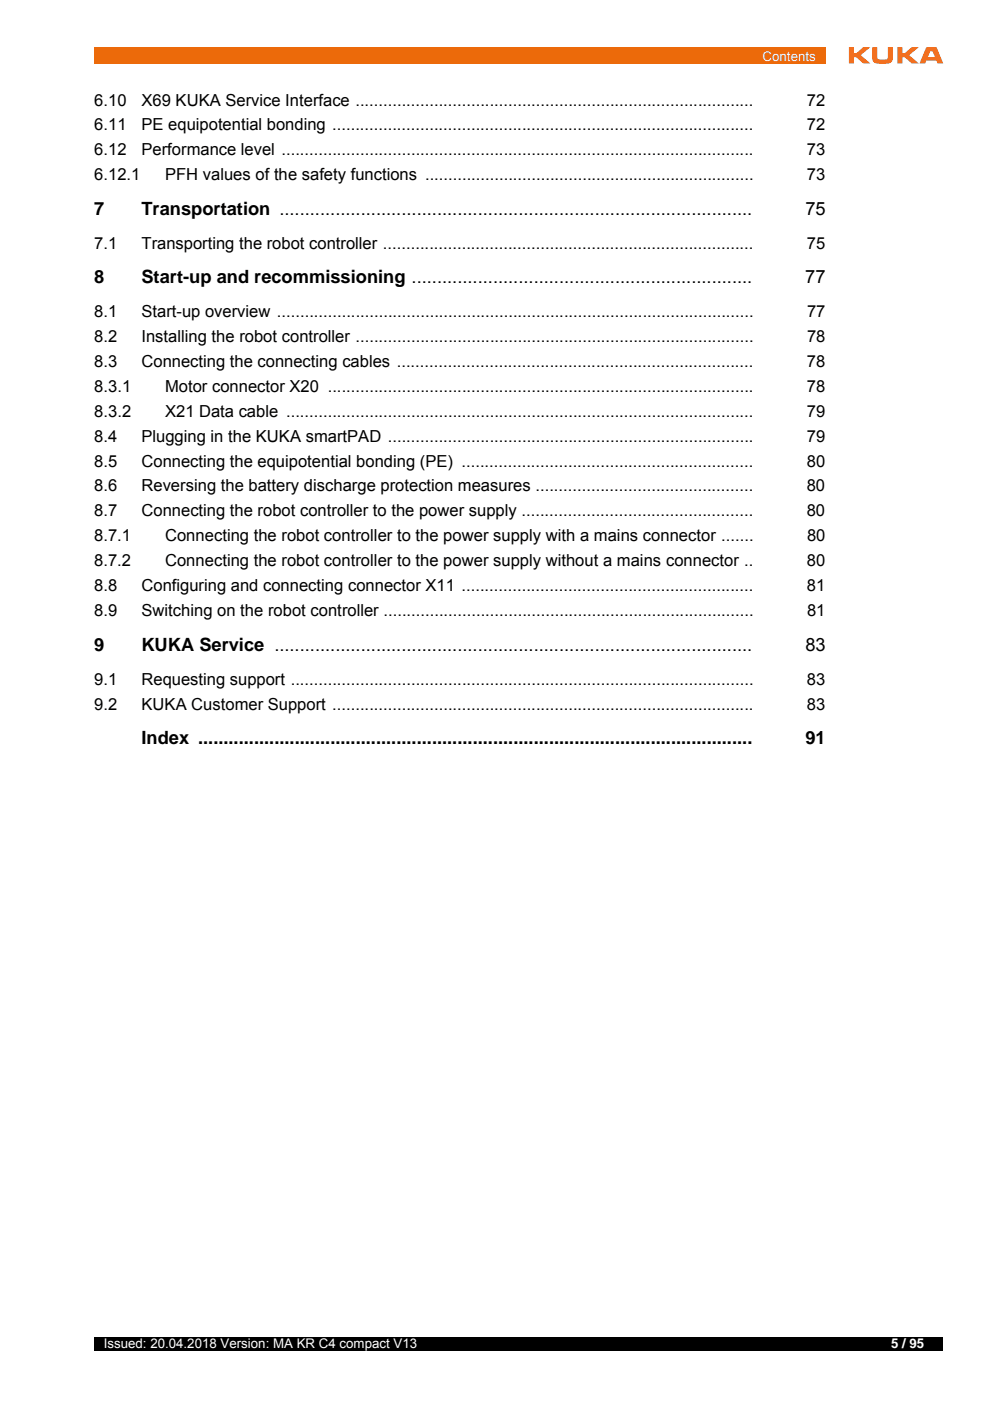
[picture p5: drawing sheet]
<svg xmlns="http://www.w3.org/2000/svg" width="210mm" height="297mm" viewBox="0 0 210 297" stroke-linecap="round" stroke-linejoin="round" font-family="sans-serif">
<defs><g id="words">
<g font-size="3.9">
<text x="20" y="45.5">7</text>
<text x="30" y="45.5">Transportation .............................................................................................</text>
<text x="170.8" y="45.5">75</text>
<text x="20" y="60">8</text>
<text x="30" y="60">Start-up and recommissioning ...................................................................</text>
<text x="170.7" y="60">77</text>
<text x="20" y="138">9</text>
<text x="30" y="138">KUKA Service ..............................................................................................</text>
<text x="170.8" y="138">83</text>
<text x="30" y="157.7">Index .............................................................................................................</text>
<text x="170.8" y="157.7">91</text>
</g>
<g font-size="3.5">
<text x="20" y="22.4">6.10</text>
<text x="30" y="22.4">X69 KUKA Service Interface ......................................................................................</text>
<text x="171.1" y="22.4">72</text>
<text x="20" y="27.7">6.11</text>
<text x="30" y="27.7">PE equipotential bonding ...........................................................................................</text>
<text x="171.1" y="27.7">72</text>
<text x="20" y="33">6.12</text>
<text x="30" y="33">Performance level ......................................................................................................</text>
<text x="171.1" y="33">73</text>
<text x="20" y="38.2">6.12.1</text>
<text x="35" y="38.2">PFH values of the safety functions .......................................................................</text>
<text x="171.1" y="38.2">73</text>
<text x="20" y="52.7">7.1</text>
<text x="30" y="52.7">Transporting the robot controller ................................................................................</text>
<text x="171.1" y="52.7">75</text>
<text x="20" y="67.2">8.1</text>
<text x="30" y="67.2">Start-up overview .......................................................................................................</text>
<text x="171.1" y="67.2">77</text>
<text x="20" y="72.5">8.2</text>
<text x="20" y="77.7">8.3</text>
<text x="30" y="77.7">Connecting the connecting cables .............................................................................</text>
<text x="30" y="72.5">Installing the robot controller ......................................................................................</text>
<text x="171.1" y="77.7">78</text>
<text x="171.1" y="72.5">78</text>
<text x="20" y="83">8.3.1</text>
<text x="35" y="83">Motor connector X20 ............................................................................................</text>
<text x="171.1" y="83">78</text>
<text x="20" y="88.3">8.3.2</text>
<text x="35" y="88.3">X21 Data cable .....................................................................................................</text>
<text x="171.1" y="88.3">79</text>
<text x="20" y="93.6">8.4</text>
<text x="30" y="93.6">Plugging in the KUKA smartPAD ...............................................................................</text>
<text x="171.1" y="93.6">79</text>
<text x="20" y="98.9">8.5</text>
<text x="30" y="98.9">Connecting the equipotential bonding (PE) ...............................................................</text>
<text x="171.1" y="98.9">80</text>
<text x="20" y="104.2">8.6</text>
<text x="30" y="104.2">Reversing the battery discharge protection measures ...............................................</text>
<text x="171.1" y="104.2">80</text>
<text x="20" y="109.5">8.7</text>
<text x="30" y="109.5">Connecting the robot controller to the power supply ..................................................</text>
<text x="171" y="109.5">80</text>
<text x="20" y="114.8">8.7.1</text>
<text x="35" y="114.8">Connecting the robot controller to the power supply with a mains connector .......</text>
<text x="171.1" y="114.8">80</text>
<text x="20" y="120.1">8.7.2</text>
<text x="20" y="125.4">8.8</text>
<text x="30" y="125.4">Configuring and connecting connector X11 ...............................................................</text>
<text x="35" y="120.1">Connecting the robot controller to the power supply without a mains connector ..</text>
<text x="171.1" y="125.4">81</text>
<text x="171.1" y="120.1">80</text>
<text x="20" y="130.7">8.9</text>
<text x="30" y="130.7">Switching on the robot controller ................................................................................</text>
<text x="171.1" y="130.7">81</text>
<text x="20" y="145.1">9.1</text>
<text x="30" y="145.1">Requesting support ....................................................................................................</text>
<text x="171.1" y="145.1">83</text>
<text x="20" y="150.4">9.2</text>
<text x="30" y="150.4">KUKA Customer Support ...........................................................................................</text>
<text x="171.1" y="150.4">83</text>
</g>
<g font-size="2.8" fill="#fff">
<text x="161.7" y="12.9">Contents</text>
<text x="22" y="285.9">Issued: 20.04.2018 Version: MA KR C4 compact V13</text>
<text x="188.9" y="285.9">5 / 95</text>
</g>
</g></defs>
<path d="M20 283.5h180v2.8h-180z" fill="#000"/>
<path d="M20 10h155v3.5h-155z" fill="#ec6a0a"/>
<path d="M180 10h20v3.5h-20z" fill="#fff"/>
<g fill="#f36f21">
<path d="M180 10h1.1v1.3h.5l1.4-1.3h1.5l-2 1.7 2 1.7h-1.5l-1.5-1.3h-.4v1.3h-1.1z"/>
<path d="M190.3 10h1v1.3h.5l1.5-1.3h1.5l-2 1.7 2 1.7h-1.5l-1.5-1.3h-.5v1.3h-1z"/>
<path d="M184.9 10h1.1v2a.51 .51 0 0 0 .6 .6h1.1a.51 .51 0 0 0 .5-.6v-2h1.1v2.2a1.17 1.17 0 0 1-1.4 1.3h-1.6a1.2 1.2 0 0 1-1.4-1.3z"/>
<path d="M197.2 10.9h.5l.5 1.2h-1.5zM196.4 10l-1.4 3.4h1.2l.2-.6h2.1l.3 .6h1.2l-1.4-3.4z"/>
</g>
<use href="#words"/>
</svg>
